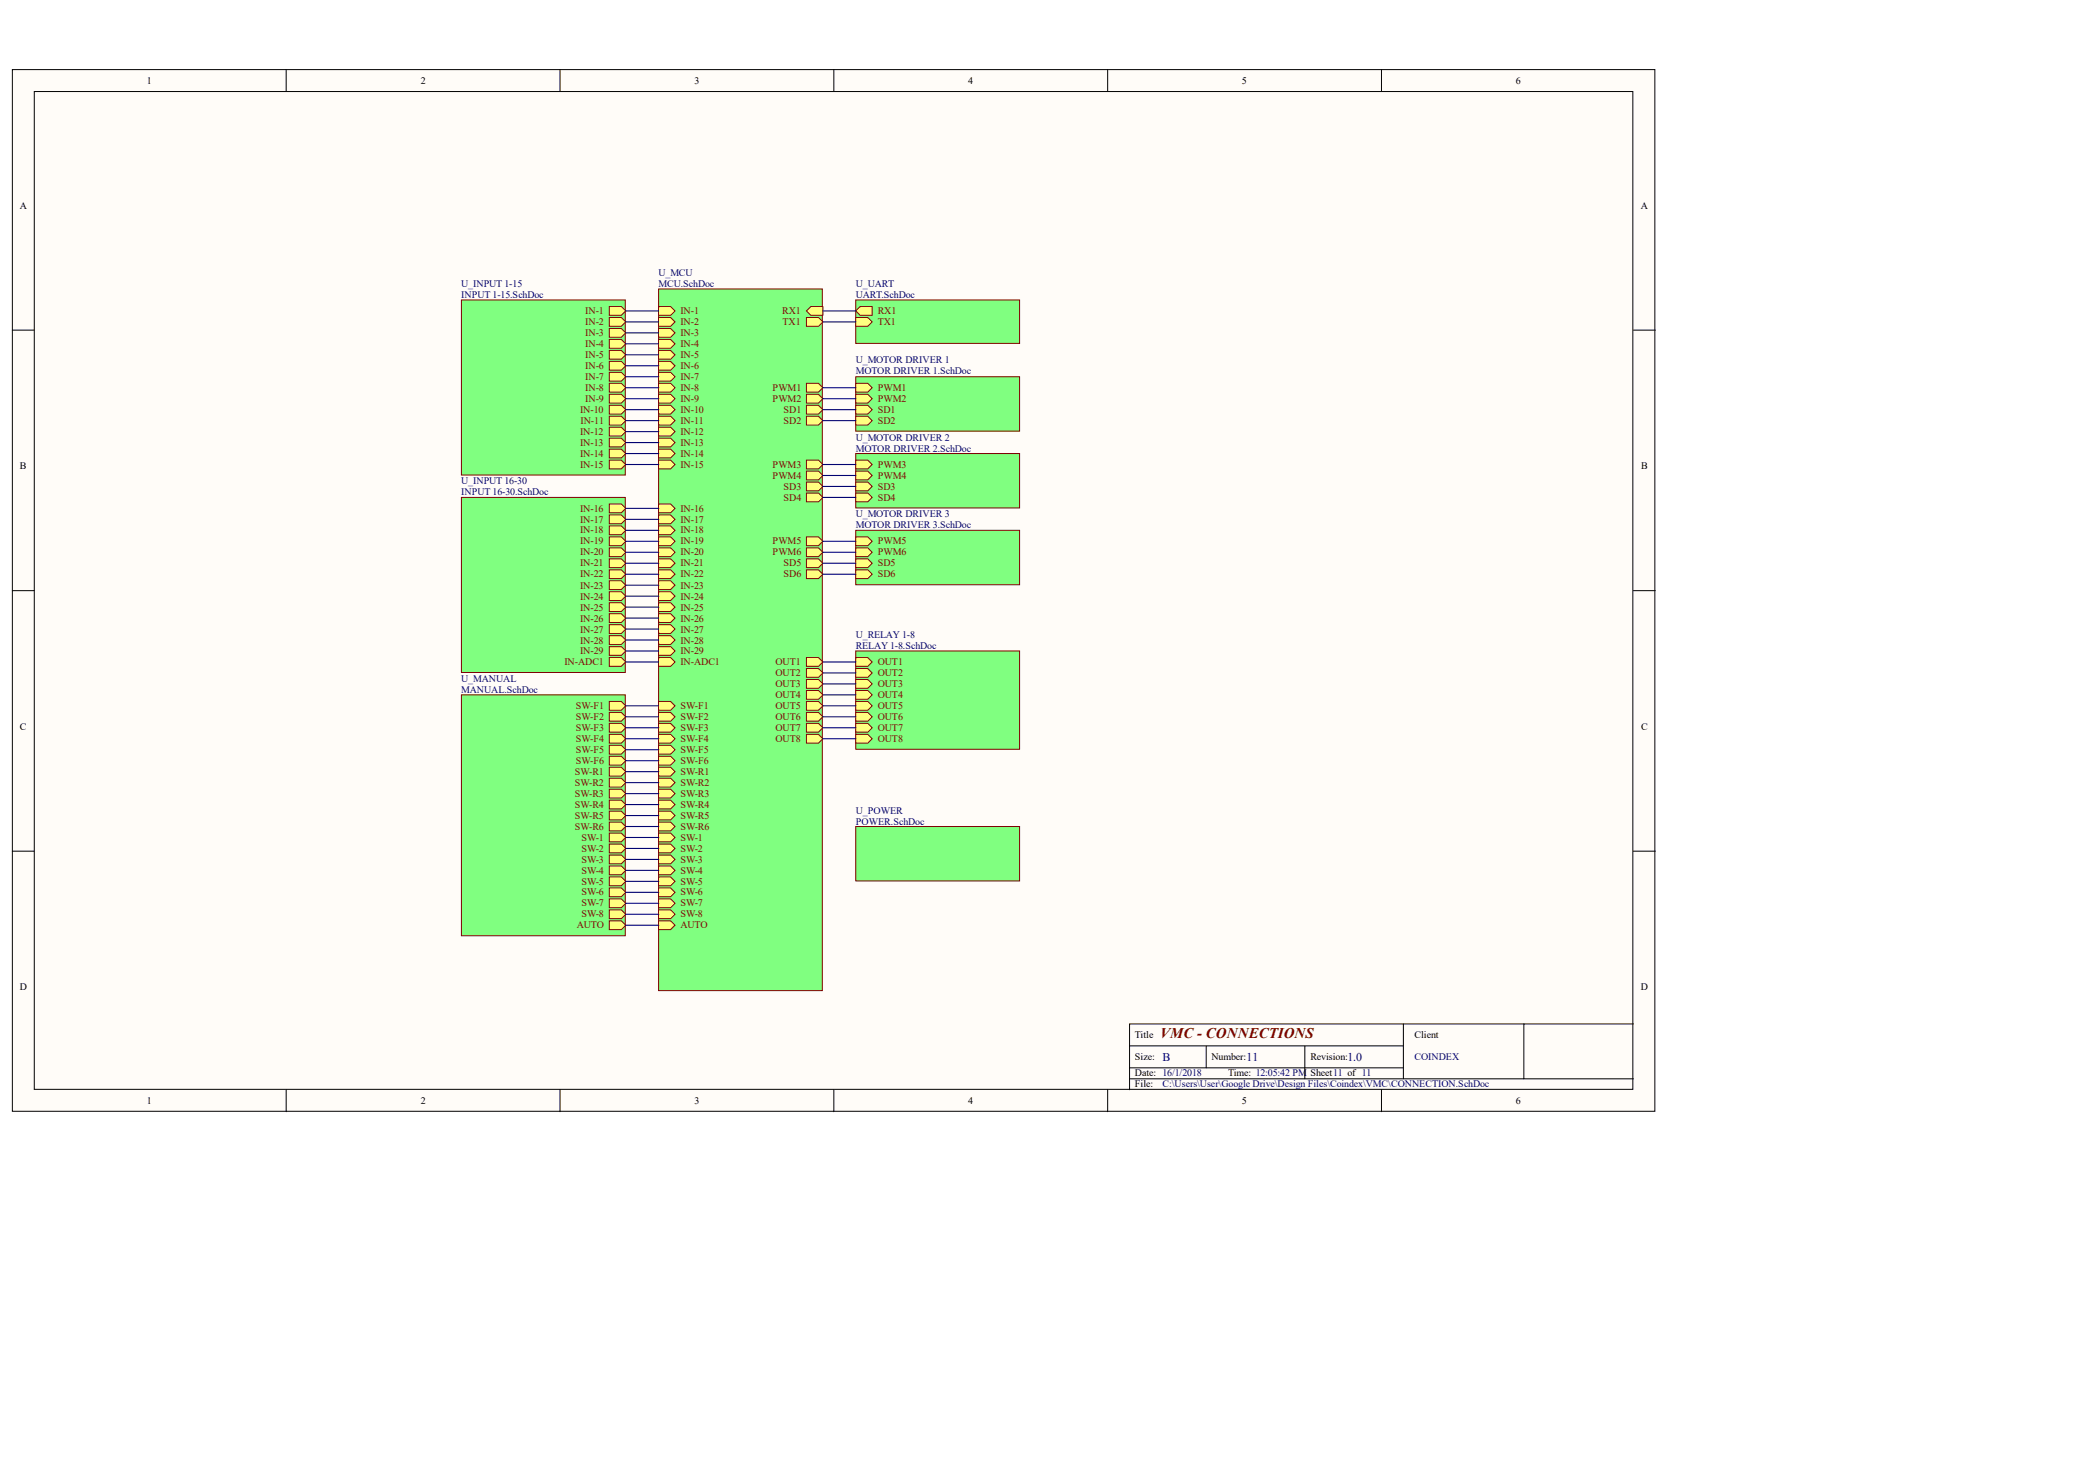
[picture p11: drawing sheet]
<svg xmlns="http://www.w3.org/2000/svg" width="371mm" height="262mm" viewBox="0 0 371 262" stroke-linecap="round" stroke-linejoin="round" font-family="sans-serif">
<defs><g id="words">
<text font-size="2.6" fill="#800000" x="205.7" y="184.1">VMC - CONNECTIONS</text>
<g font-size="2.1" fill="#000080">
<text x="206.1" y="188.1">B</text>
<text x="221.1" y="188.1">11</text>
<text x="238.9" y="188.1">1.0</text>
</g>
<g font-size="1.8">
<text x="26.1" y="14.9">1</text>
<text x="74.6" y="14.9">2</text>
<text x="123.2" y="14.9">3</text>
<text x="171.6" y="14.9">4</text>
<text x="220.2" y="14.9">5</text>
<text x="268.8" y="14.9">6</text>
<text x="3.5" y="37">A</text>
<text x="290.9" y="37">A</text>
<text x="3.5" y="83.2">B</text>
<text x="291" y="83.2">B</text>
<text x="3.5" y="129.4">C</text>
<text x="291" y="129.4">C</text>
<text x="3.5" y="175.6">D</text>
<text x="290.9" y="175.6">D</text>
<text x="201.2" y="184.1">Title</text>
<text x="250.8" y="184.1">Client</text>
<text x="201.2" y="188">Size:</text>
<text x="201.2" y="190.9">Date: 16/1/2018</text>
<text x="214.8" y="188">Number:</text>
<text x="217.8" y="190.9">Time: 12:05:42 PM</text>
<text x="232.3" y="188">Revision:</text>
<text x="232.3" y="190.9">Sheet11 of 11</text>
<text x="26.1" y="195.8">1</text>
<text x="74.6" y="195.8">2</text>
<text x="123.2" y="195.8">3</text>
<text x="171.6" y="195.8">4</text>
<text x="201.2" y="192.8">File:</text>
<text x="220.2" y="195.8">5</text>
<text x="268.8" y="195.8">6</text>
</g>
<g font-size="1.8" fill="#000080">
<text x="81.8" y="50.9">U_INPUT 1-15</text>
<text x="81.8" y="52.8">INPUT 1-15.SchDoc</text>
<text x="116.8" y="48.9">U_MCU</text>
<text x="116.8" y="50.9">MCU.SchDoc</text>
<text x="151.8" y="50.9">U_UART</text>
<text x="151.8" y="52.8">UART.SchDoc</text>
<text x="151.8" y="64.5">U_MOTOR DRIVER 1</text>
<text x="151.8" y="66.4">MOTOR DRIVER 1.SchDoc</text>
<text x="151.8" y="78.1">U_MOTOR DRIVER 2</text>
<text x="151.8" y="80.1">MOTOR DRIVER 2.SchDoc</text>
<text x="81.8" y="85.9">U_INPUT 16-30</text>
<text x="81.8" y="87.9">INPUT 16-30.SchDoc</text>
<text x="151.8" y="91.7">U_MOTOR DRIVER 3</text>
<text x="151.8" y="93.7">MOTOR DRIVER 3.SchDoc</text>
<text x="151.8" y="113.1">U_RELAY 1-8</text>
<text x="151.8" y="115.1">RELAY 1-8.SchDoc</text>
<text x="81.8" y="120.9">U_MANUAL</text>
<text x="81.8" y="122.8">MANUAL.SchDoc</text>
<text x="151.8" y="144.3">U_POWER</text>
<text x="151.8" y="146.2">POWER.SchDoc</text>
<text x="250.8" y="188">COINDEX</text>
<text x="206.1" y="192.8">C:\Users\User\Google Drive\Design Files\Coindex\VMC\CONNECTION.SchDoc</text>
</g>
<g font-size="1.8" fill="#800000">
<text x="103.8" y="55.8">IN-1</text>
<text x="103.8" y="57.7">IN-2</text>
<text x="103.8" y="59.6">IN-3</text>
<text x="120.6" y="55.8">IN-1</text>
<text x="120.6" y="57.7">IN-2</text>
<text x="120.6" y="59.6">IN-3</text>
<text x="138.7" y="55.8">RX1</text>
<text x="138.8" y="57.7">TX1</text>
<text x="155.6" y="57.7">TX1</text>
<text x="155.6" y="55.8">RX1</text>
<text x="103.8" y="61.6">IN-4</text>
<text x="103.8" y="63.5">IN-5</text>
<text x="103.8" y="65.5">IN-6</text>
<text x="120.6" y="61.6">IN-4</text>
<text x="120.6" y="63.5">IN-5</text>
<text x="120.6" y="65.5">IN-6</text>
<text x="103.8" y="67.4">IN-7</text>
<text x="103.8" y="69.4">IN-8</text>
<text x="103.8" y="71.3">IN-9</text>
<text x="120.6" y="67.4">IN-7</text>
<text x="120.6" y="69.4">IN-8</text>
<text x="120.6" y="71.3">IN-9</text>
<text x="137" y="69.4">PWM1</text>
<text x="137" y="71.3">PWM2</text>
<text x="155.6" y="69.4">PWM1</text>
<text x="155.6" y="71.3">PWM2</text>
<text x="102.9" y="73.2">IN-10</text>
<text x="102.9" y="77.1">IN-12</text>
<text x="102.9" y="75.2">IN-11</text>
<text x="120.6" y="73.2">IN-10</text>
<text x="120.6" y="75.2">IN-11</text>
<text x="120.6" y="77.1">IN-12</text>
<text x="138.9" y="73.2">SD1</text>
<text x="138.9" y="75.2">SD2</text>
<text x="155.6" y="73.2">SD1</text>
<text x="155.6" y="75.2">SD2</text>
<text x="102.9" y="79.1">IN-13</text>
<text x="102.9" y="81">IN-14</text>
<text x="102.9" y="83">IN-15</text>
<text x="120.6" y="79.1">IN-13</text>
<text x="120.6" y="81">IN-14</text>
<text x="120.6" y="83">IN-15</text>
<text x="137" y="83">PWM3</text>
<text x="155.6" y="83">PWM3</text>
<text x="137" y="84.9">PWM4</text>
<text x="138.9" y="86.8">SD3</text>
<text x="138.9" y="88.8">SD4</text>
<text x="155.6" y="84.9">PWM4</text>
<text x="155.6" y="86.8">SD3</text>
<text x="155.6" y="88.8">SD4</text>
<text x="102.9" y="90.7">IN-16</text>
<text x="102.9" y="92.7">IN-17</text>
<text x="102.9" y="94.6">IN-18</text>
<text x="120.6" y="90.7">IN-16</text>
<text x="120.6" y="92.7">IN-17</text>
<text x="120.6" y="94.6">IN-18</text>
<text x="102.9" y="96.6">IN-19</text>
<text x="102.9" y="98.5">IN-20</text>
<text x="102.9" y="100.4">IN-21</text>
<text x="120.6" y="96.6">IN-19</text>
<text x="120.6" y="98.5">IN-20</text>
<text x="120.6" y="100.4">IN-21</text>
<text x="137" y="96.6">PWM5</text>
<text x="137" y="98.5">PWM6</text>
<text x="138.9" y="100.4">SD5</text>
<text x="155.6" y="96.6">PWM5</text>
<text x="155.6" y="98.5">PWM6</text>
<text x="155.6" y="100.4">SD5</text>
<text x="102.9" y="102.4">IN-22</text>
<text x="102.9" y="104.4">IN-23</text>
<text x="102.9" y="106.4">IN-24</text>
<text x="120.6" y="102.4">IN-22</text>
<text x="120.6" y="104.4">IN-23</text>
<text x="120.6" y="106.4">IN-24</text>
<text x="138.9" y="102.4">SD6</text>
<text x="155.6" y="102.4">SD6</text>
<text x="102.9" y="108.3">IN-25</text>
<text x="102.9" y="110.2">IN-26</text>
<text x="102.9" y="112.2">IN-27</text>
<text x="120.6" y="108.3">IN-25</text>
<text x="120.6" y="110.2">IN-26</text>
<text x="120.6" y="112.2">IN-27</text>
<text x="100.1" y="118">IN-ADC1</text>
<text x="102.9" y="114.1">IN-28</text>
<text x="102.9" y="116.1">IN-29</text>
<text x="120.6" y="114.1">IN-28</text>
<text x="120.6" y="116.1">IN-29</text>
<text x="120.6" y="118">IN-ADC1</text>
<text x="137.5" y="118">OUT1</text>
<text x="137.5" y="120">OUT2</text>
<text x="155.6" y="118">OUT1</text>
<text x="155.6" y="120">OUT2</text>
<text x="102.1" y="125.8">SW-F1</text>
<text x="120.6" y="125.8">SW-F1</text>
<text x="137.5" y="121.9">OUT3</text>
<text x="137.5" y="123.8">OUT4</text>
<text x="137.5" y="125.8">OUT5</text>
<text x="155.6" y="121.9">OUT3</text>
<text x="155.6" y="123.8">OUT4</text>
<text x="155.6" y="125.8">OUT5</text>
<text x="102.1" y="127.7">SW-F2</text>
<text x="102.1" y="129.7">SW-F3</text>
<text x="102.1" y="131.6">SW-F4</text>
<text x="120.6" y="127.7">SW-F2</text>
<text x="120.6" y="129.7">SW-F3</text>
<text x="120.6" y="131.6">SW-F4</text>
<text x="137.5" y="127.7">OUT6</text>
<text x="137.5" y="129.7">OUT7</text>
<text x="137.5" y="131.6">OUT8</text>
<text x="155.6" y="127.7">OUT6</text>
<text x="155.6" y="129.7">OUT7</text>
<text x="155.6" y="131.6">OUT8</text>
<text x="101.9" y="137.4">SW-R1</text>
<text x="102.1" y="133.6">SW-F5</text>
<text x="102.1" y="135.5">SW-F6</text>
<text x="120.6" y="137.4">SW-R1</text>
<text x="120.6" y="133.6">SW-F5</text>
<text x="120.6" y="135.5">SW-F6</text>
<text x="101.9" y="139.4">SW-R2</text>
<text x="101.9" y="141.3">SW-R3</text>
<text x="101.9" y="143.3">SW-R4</text>
<text x="120.6" y="139.4">SW-R2</text>
<text x="120.6" y="141.3">SW-R3</text>
<text x="120.6" y="143.3">SW-R4</text>
<text x="101.9" y="145.2">SW-R5</text>
<text x="101.9" y="147.2">SW-R6</text>
<text x="103.1" y="149.1">SW-1</text>
<text x="120.6" y="149.1">SW-1</text>
<text x="120.6" y="145.2">SW-R5</text>
<text x="120.6" y="147.2">SW-R6</text>
<text x="103.1" y="151">SW-2</text>
<text x="103.1" y="153">SW-3</text>
<text x="103.1" y="154.9">SW-4</text>
<text x="120.6" y="151">SW-2</text>
<text x="120.6" y="153">SW-3</text>
<text x="120.6" y="154.9">SW-4</text>
<text x="103.1" y="156.9">SW-5</text>
<text x="103.1" y="158.8">SW-6</text>
<text x="103.1" y="160.7">SW-7</text>
<text x="120.6" y="156.9">SW-5</text>
<text x="120.6" y="158.8">SW-6</text>
<text x="120.6" y="160.7">SW-7</text>
<text x="102.3" y="164.6">AUTO</text>
<text x="103.1" y="162.7">SW-8</text>
<text x="120.6" y="162.7">SW-8</text>
<text x="120.6" y="164.6">AUTO</text>
</g>
</g></defs>
<g fill="#fffcf8" stroke="#000" stroke-width=".18">
<path d="M2.2 12.3h291.2v184.8h-291.2z"/>
<path d="M6.1 16.2h283.4v177h-283.4z"/>
</g>
<g fill="none" stroke="#000" stroke-width=".18">
<path d="M50.7 12.3v3.9M99.3 12.3v3.9M147.9 12.3v3.9M196.4 12.3v3.9M245 12.3v3.9M2.2 58.5h3.9M289.6 58.5h3.9M2.2 104.7h3.9M289.6 104.7h3.9M2.2 151h3.9M289.6 151h3.9M50.7 193.3v3.9"/>
<path d="M99.3 193.3v3.9M147.9 193.3v3.9M196.4 193.3v3.9M200.3 185.5h48.5M200.3 191.3h89.3M200.3 189.4h48.5M213.9 185.5v3.9M231.4 185.5v5.8M245 193.3v3.9M248.8 181.6v9.7M270.2 181.6h-69.9v11.7M289.6 181.6h-19.4v9.7"/>
</g>
<path d="M116.8 51.3h29v124.4h-29z" fill="#80ff80" stroke="#800000" stroke-width=".18"/>
<g fill="#ffff80" stroke="#800000" stroke-width=".18">
<path d="M143.8 54.4h2.1v1.5h-2.1l-.8-.8z" fill-rule="evenodd"/>
<path d="M143 56.3h2.1l.8 .8-.8 .8h-2.1z" fill-rule="evenodd"/>
<path d="M116.8 54.4h2.1l.8 .7-.8 .8h-2.1z" fill-rule="evenodd"/>
<path d="M116.8 56.3h2.1l.8 .8-.8 .8h-2.1z" fill-rule="evenodd"/>
<path d="M116.8 58.3h2.1l.8 .7-.8 .8h-2.1z" fill-rule="evenodd"/>
<path d="M116.8 60.2h2.1l.8 .8-.8 .8h-2.1z" fill-rule="evenodd"/>
<path d="M116.8 62.1h2.1l.8 .8-.8 .8h-2.1z" fill-rule="evenodd"/>
<path d="M116.8 64.1h2.1l.8 .8-.8 .7h-2.1z" fill-rule="evenodd"/>
<path d="M116.8 66h2.1l.8 .8-.8 .8h-2.1z" fill-rule="evenodd"/>
<path d="M116.8 68h2.1l.8 .8-.8 .7h-2.1z" fill-rule="evenodd"/>
<path d="M116.8 69.9h2.1l.8 .8-.8 .8h-2.1z" fill-rule="evenodd"/>
<path d="M116.8 71.9h2.1l.8 .8-.8 .7h-2.1z" fill-rule="evenodd"/>
<path d="M116.8 73.8h2.1l.8 .8-.8 .8h-2.1z" fill-rule="evenodd"/>
<path d="M116.8 75.8h2.1l.8 .7-.8 .8h-2.1z" fill-rule="evenodd"/>
<path d="M116.8 77.7h2.1l.8 .8-.8 .8h-2.1z" fill-rule="evenodd"/>
<path d="M116.8 79.7h2.1l.8 .7-.8 .8h-2.1z" fill-rule="evenodd"/>
<path d="M116.8 81.6h2.1l.8 .8-.8 .8h-2.1z" fill-rule="evenodd"/>
<path d="M116.8 89.4h2.1l.8 .8-.8 .7h-2.1z" fill-rule="evenodd"/>
<path d="M116.8 91.3h2.1l.8 .8-.8 .8h-2.1z" fill-rule="evenodd"/>
<path d="M116.8 93.3h2.1l.8 .7-.8 .8h-2.1z" fill-rule="evenodd"/>
<path d="M116.8 95.2h2.1l.8 .8-.8 .8h-2.1z" fill-rule="evenodd"/>
<path d="M116.8 97.2h2.1l.8 .7-.8 .8h-2.1z" fill-rule="evenodd"/>
<path d="M116.8 99.1h2.1l.8 .8-.8 .8h-2.1z" fill-rule="evenodd"/>
<path d="M116.8 101.1h2.1l.8 .7-.8 .8h-2.1z" fill-rule="evenodd"/>
<path d="M116.8 103h2.1l.8 .8-.8 .8h-2.1z" fill-rule="evenodd"/>
<path d="M116.8 104.9h2.1l.8 .8-.8 .8h-2.1z" fill-rule="evenodd"/>
<path d="M116.8 106.9h2.1l.8 .8-.8 .7h-2.1z" fill-rule="evenodd"/>
<path d="M116.8 108.8h2.1l.8 .8-.8 .8h-2.1z" fill-rule="evenodd"/>
<path d="M116.8 110.8h2.1l.8 .8-.8 .7h-2.1z" fill-rule="evenodd"/>
<path d="M116.8 112.7h2.1l.8 .8-.8 .8h-2.1z" fill-rule="evenodd"/>
<path d="M116.8 114.7h2.1l.8 .7-.8 .8h-2.1z" fill-rule="evenodd"/>
<path d="M143 71.9h2.1l.8 .8-.8 .7h-2.1z" fill-rule="evenodd"/>
<path d="M143 73.8h2.1l.8 .8-.8 .8h-2.1z" fill-rule="evenodd"/>
<path d="M143 85.5h2.1l.8 .8-.8 .7h-2.1z" fill-rule="evenodd"/>
<path d="M143 87.4h2.1l.8 .8-.8 .8h-2.1z" fill-rule="evenodd"/>
<path d="M143 99.1h2.1l.8 .8-.8 .8h-2.1z" fill-rule="evenodd"/>
<path d="M143 101.1h2.1l.8 .7-.8 .8h-2.1z" fill-rule="evenodd"/>
<path d="M143 116.6h2.1l.8 .8-.8 .8h-2.1z" fill-rule="evenodd"/>
<path d="M143 118.6h2.1l.8 .7-.8 .8h-2.1z" fill-rule="evenodd"/>
<path d="M143 120.5h2.1l.8 .8-.8 .8h-2.1z" fill-rule="evenodd"/>
<path d="M143 122.5h2.1l.8 .7-.8 .8h-2.1z" fill-rule="evenodd"/>
<path d="M143 124.4h2.1l.8 .8-.8 .8h-2.1z" fill-rule="evenodd"/>
<path d="M143 126.3h2.1l.8 .8-.8 .8h-2.1z" fill-rule="evenodd"/>
<path d="M143 128.3h2.1l.8 .8-.8 .7h-2.1z" fill-rule="evenodd"/>
<path d="M143 130.2h2.1l.8 .8-.8 .8h-2.1z" fill-rule="evenodd"/>
<path d="M143 68h2.1l.8 .8-.8 .7h-2.1z" fill-rule="evenodd"/>
<path d="M143 69.9h2.1l.8 .8-.8 .8h-2.1z" fill-rule="evenodd"/>
<path d="M143 81.6h2.1l.8 .8-.8 .8h-2.1z" fill-rule="evenodd"/>
<path d="M143 83.5h2.1l.8 .8-.8 .8h-2.1z" fill-rule="evenodd"/>
<path d="M143 95.2h2.1l.8 .8-.8 .8h-2.1z" fill-rule="evenodd"/>
<path d="M143 97.2h2.1l.8 .7-.8 .8h-2.1z" fill-rule="evenodd"/>
<path d="M116.8 147.7h2.1l.8 .8-.8 .8h-2.1z" fill-rule="evenodd"/>
<path d="M116.8 149.7h2.1l.8 .8-.8 .7h-2.1z" fill-rule="evenodd"/>
<path d="M116.8 151.6h2.1l.8 .8-.8 .8h-2.1z" fill-rule="evenodd"/>
<path d="M116.8 153.6h2.1l.8 .8-.8 .7h-2.1z" fill-rule="evenodd"/>
<path d="M116.8 155.5h2.1l.8 .8-.8 .8h-2.1z" fill-rule="evenodd"/>
<path d="M116.8 157.5h2.1l.8 .7-.8 .8h-2.1z" fill-rule="evenodd"/>
<path d="M116.8 159.4h2.1l.8 .8-.8 .8h-2.1z" fill-rule="evenodd"/>
<path d="M116.8 161.4h2.1l.8 .7-.8 .8h-2.1z" fill-rule="evenodd"/>
<path d="M116.8 136.1h2.1l.8 .7-.8 .8h-2.1z" fill-rule="evenodd"/>
<path d="M116.8 138h2.1l.8 .8-.8 .8h-2.1z" fill-rule="evenodd"/>
<path d="M116.8 140h2.1l.8 .7-.8 .8h-2.1z" fill-rule="evenodd"/>
<path d="M116.8 141.9h2.1l.8 .8-.8 .8h-2.1z" fill-rule="evenodd"/>
<path d="M116.8 143.9h2.1l.8 .7-.8 .8h-2.1z" fill-rule="evenodd"/>
<path d="M116.8 145.8h2.1l.8 .8-.8 .8h-2.1z" fill-rule="evenodd"/>
<path d="M116.8 124.4h2.1l.8 .8-.8 .8h-2.1z" fill-rule="evenodd"/>
<path d="M116.8 126.3h2.1l.8 .8-.8 .8h-2.1z" fill-rule="evenodd"/>
<path d="M116.8 128.3h2.1l.8 .8-.8 .7h-2.1z" fill-rule="evenodd"/>
<path d="M116.8 130.2h2.1l.8 .8-.8 .8h-2.1z" fill-rule="evenodd"/>
<path d="M116.8 132.2h2.1l.8 .8-.8 .7h-2.1z" fill-rule="evenodd"/>
<path d="M116.8 134.1h2.1l.8 .8-.8 .8h-2.1z" fill-rule="evenodd"/>
<path d="M116.8 116.6h2.1l.8 .8-.8 .8h-2.1z" fill-rule="evenodd"/>
<path d="M116.8 163.3h2.1l.8 .8-.8 .8h-2.1z" fill-rule="evenodd"/>
</g>
<path d="M81.8 53.2h29.1v31h-29.1z" fill="#80ff80" stroke="#800000" stroke-width=".18"/>
<g fill="#ffff80" stroke="#800000" stroke-width=".18">
<path d="M108 54.4h2.2l.8 .7-.8 .8h-2.2z" fill-rule="evenodd"/>
<path d="M108 56.3h2.2l.8 .8-.8 .8h-2.2z" fill-rule="evenodd"/>
<path d="M108 58.3h2.2l.8 .7-.8 .8h-2.2z" fill-rule="evenodd"/>
<path d="M108 60.2h2.2l.8 .8-.8 .8h-2.2z" fill-rule="evenodd"/>
<path d="M108 62.1h2.2l.8 .8-.8 .8h-2.2z" fill-rule="evenodd"/>
<path d="M108 64.1h2.2l.8 .8-.8 .7h-2.2z" fill-rule="evenodd"/>
<path d="M108 66h2.2l.8 .8-.8 .8h-2.2z" fill-rule="evenodd"/>
<path d="M108 68h2.2l.8 .8-.8 .7h-2.2z" fill-rule="evenodd"/>
<path d="M108 69.9h2.2l.8 .8-.8 .8h-2.2z" fill-rule="evenodd"/>
<path d="M108 71.9h2.2l.8 .8-.8 .7h-2.2z" fill-rule="evenodd"/>
<path d="M108 73.8h2.2l.8 .8-.8 .8h-2.2z" fill-rule="evenodd"/>
<path d="M108 75.8h2.2l.8 .7-.8 .8h-2.2z" fill-rule="evenodd"/>
<path d="M108 77.7h2.2l.8 .8-.8 .8h-2.2z" fill-rule="evenodd"/>
<path d="M108 79.7h2.2l.8 .7-.8 .8h-2.2z" fill-rule="evenodd"/>
<path d="M108 81.6h2.2l.8 .8-.8 .8h-2.2z" fill-rule="evenodd"/>
</g>
<path d="M81.8 88.2h29.1v31.1h-29.1z" fill="#80ff80" stroke="#800000" stroke-width=".18"/>
<g fill="#ffff80" stroke="#800000" stroke-width=".18">
<path d="M108 89.4h2.2l.8 .8-.8 .7h-2.2z" fill-rule="evenodd"/>
<path d="M108 91.3h2.2l.8 .8-.8 .8h-2.2z" fill-rule="evenodd"/>
<path d="M108 93.3h2.2l.8 .7-.8 .8h-2.2z" fill-rule="evenodd"/>
<path d="M108 95.2h2.2l.8 .8-.8 .8h-2.2z" fill-rule="evenodd"/>
<path d="M108 97.2h2.2l.8 .7-.8 .8h-2.2z" fill-rule="evenodd"/>
<path d="M108 99.1h2.2l.8 .8-.8 .8h-2.2z" fill-rule="evenodd"/>
<path d="M108 101.1h2.2l.8 .7-.8 .8h-2.2z" fill-rule="evenodd"/>
<path d="M108 103h2.2l.8 .8-.8 .8h-2.2z" fill-rule="evenodd"/>
<path d="M108 104.9h2.2l.8 .8-.8 .8h-2.2z" fill-rule="evenodd"/>
<path d="M108 106.9h2.2l.8 .8-.8 .7h-2.2z" fill-rule="evenodd"/>
<path d="M108 108.8h2.2l.8 .8-.8 .8h-2.2z" fill-rule="evenodd"/>
<path d="M108 110.8h2.2l.8 .8-.8 .7h-2.2z" fill-rule="evenodd"/>
<path d="M108 112.7h2.2l.8 .8-.8 .8h-2.2z" fill-rule="evenodd"/>
<path d="M108 114.7h2.2l.8 .7-.8 .8h-2.2z" fill-rule="evenodd"/>
<path d="M108 116.6h2.2l.8 .8-.8 .8h-2.2z" fill-rule="evenodd"/>
</g>
<path d="M81.8 123.2h29.1v42.8h-29.1z" fill="#80ff80" stroke="#800000" stroke-width=".18"/>
<g fill="#ffff80" stroke="#800000" stroke-width=".18">
<path d="M108 124.4h2.2l.8 .8-.8 .8h-2.2z" fill-rule="evenodd"/>
<path d="M108 126.3h2.2l.8 .8-.8 .8h-2.2z" fill-rule="evenodd"/>
<path d="M108 128.3h2.2l.8 .8-.8 .7h-2.2z" fill-rule="evenodd"/>
<path d="M108 130.2h2.2l.8 .8-.8 .8h-2.2z" fill-rule="evenodd"/>
<path d="M108 132.2h2.2l.8 .8-.8 .7h-2.2z" fill-rule="evenodd"/>
<path d="M108 134.1h2.2l.8 .8-.8 .8h-2.2z" fill-rule="evenodd"/>
<path d="M108 136.1h2.2l.8 .7-.8 .8h-2.2z" fill-rule="evenodd"/>
<path d="M108 138h2.2l.8 .8-.8 .8h-2.2z" fill-rule="evenodd"/>
<path d="M108 140h2.2l.8 .7-.8 .8h-2.2z" fill-rule="evenodd"/>
<path d="M108 141.9h2.2l.8 .8-.8 .8h-2.2z" fill-rule="evenodd"/>
<path d="M108 143.9h2.2l.8 .7-.8 .8h-2.2z" fill-rule="evenodd"/>
<path d="M108 145.8h2.2l.8 .8-.8 .8h-2.2z" fill-rule="evenodd"/>
<path d="M108 147.7h2.2l.8 .8-.8 .8h-2.2z" fill-rule="evenodd"/>
<path d="M108 149.7h2.2l.8 .8-.8 .7h-2.2z" fill-rule="evenodd"/>
<path d="M108 151.6h2.2l.8 .8-.8 .8h-2.2z" fill-rule="evenodd"/>
<path d="M108 153.6h2.2l.8 .8-.8 .7h-2.2z" fill-rule="evenodd"/>
<path d="M108 155.5h2.2l.8 .8-.8 .8h-2.2z" fill-rule="evenodd"/>
<path d="M108 157.5h2.2l.8 .7-.8 .8h-2.2z" fill-rule="evenodd"/>
<path d="M108 159.4h2.2l.8 .8-.8 .8h-2.2z" fill-rule="evenodd"/>
<path d="M108 161.4h2.2l.8 .7-.8 .8h-2.2z" fill-rule="evenodd"/>
<path d="M108 163.3h2.2l.8 .8-.8 .8h-2.2z" fill-rule="evenodd"/>
</g>
<path d="M151.7 66.8h29.1v9.7h-29.1z" fill="#80ff80" stroke="#800000" stroke-width=".18"/>
<g fill="#ffff80" stroke="#800000" stroke-width=".18">
<path d="M151.7 68h2.2l.7 .8-.7 .7h-2.2z" fill-rule="evenodd"/>
<path d="M151.7 69.9h2.2l.7 .8-.7 .8h-2.2z" fill-rule="evenodd"/>
<path d="M151.7 71.9h2.2l.7 .8-.7 .7h-2.2z" fill-rule="evenodd"/>
<path d="M151.7 73.8h2.2l.7 .8-.7 .8h-2.2z" fill-rule="evenodd"/>
</g>
<path d="M151.7 80.4h29.1v9.7h-29.1z" fill="#80ff80" stroke="#800000" stroke-width=".18"/>
<g fill="#ffff80" stroke="#800000" stroke-width=".18">
<path d="M151.7 81.6h2.2l.7 .8-.7 .8h-2.2z" fill-rule="evenodd"/>
<path d="M151.7 83.5h2.2l.7 .8-.7 .8h-2.2z" fill-rule="evenodd"/>
<path d="M151.7 85.5h2.2l.7 .8-.7 .7h-2.2z" fill-rule="evenodd"/>
<path d="M151.7 87.4h2.2l.7 .8-.7 .8h-2.2z" fill-rule="evenodd"/>
</g>
<path d="M151.7 94h29.1v9.7h-29.1z" fill="#80ff80" stroke="#800000" stroke-width=".18"/>
<g fill="#ffff80" stroke="#800000" stroke-width=".18">
<path d="M151.7 95.2h2.2l.7 .8-.7 .8h-2.2z" fill-rule="evenodd"/>
<path d="M151.7 97.2h2.2l.7 .7-.7 .8h-2.2z" fill-rule="evenodd"/>
<path d="M151.7 99.1h2.2l.7 .8-.7 .8h-2.2z" fill-rule="evenodd"/>
<path d="M151.7 101.1h2.2l.7 .7-.7 .8h-2.2z" fill-rule="evenodd"/>
</g>
<g fill="#80ff80" stroke="#800000" stroke-width=".18">
<path d="M151.7 146.6h29.1v9.6h-29.1z"/>
<path d="M151.7 115.4h29.1v17.5h-29.1z"/>
</g>
<g fill="#ffff80" stroke="#800000" stroke-width=".18">
<path d="M151.7 116.6h2.2l.7 .8-.7 .8h-2.2z" fill-rule="evenodd"/>
<path d="M151.7 118.6h2.2l.7 .7-.7 .8h-2.2z" fill-rule="evenodd"/>
<path d="M151.7 120.5h2.2l.7 .8-.7 .8h-2.2z" fill-rule="evenodd"/>
<path d="M151.7 122.5h2.2l.7 .7-.7 .8h-2.2z" fill-rule="evenodd"/>
<path d="M151.7 124.4h2.2l.7 .8-.7 .8h-2.2z" fill-rule="evenodd"/>
<path d="M151.7 126.3h2.2l.7 .8-.7 .8h-2.2z" fill-rule="evenodd"/>
<path d="M151.7 128.3h2.2l.7 .8-.7 .7h-2.2z" fill-rule="evenodd"/>
<path d="M151.7 130.2h2.2l.7 .8-.7 .8h-2.2z" fill-rule="evenodd"/>
</g>
<path d="M151.7 53.2h29.1v7.7h-29.1z" fill="#80ff80" stroke="#800000" stroke-width=".18"/>
<g fill="#ffff80" stroke="#800000" stroke-width=".18">
<path d="M151.7 56.3h2.2l.7 .8-.7 .8h-2.2z" fill-rule="evenodd"/>
<path d="M152.5 54.4h2.1v1.5h-2.1l-.8-.8z" fill-rule="evenodd"/>
</g>
<g fill="none" stroke="#000080" stroke-width=".19">
<path d="M111 55.1h5.8M111 57.1h5.8M111 59h5.8M145.9 55.1h5.8M145.9 57.1h5.8M111 61h5.8M111 62.9h5.8M111 64.9h5.8M111 66.8h5.8M111 68.8h5.8M111 70.7h5.8M111 72.7h5.8"/>
<path d="M111 74.6h5.8M111 76.5h5.8M111 78.5h5.8M145.9 68.8h5.8M145.9 70.7h5.8M145.9 72.7h5.8M145.9 74.6h5.8M111 80.4h5.8M111 82.4h5.8M111 90.2h5.8M111 92.1h5.8M111 94h5.8"/>
<path d="M111 96h5.8M111 97.9h5.8M111 99.9h5.8M145.9 82.4h5.8M145.9 96h5.8M145.9 97.9h5.8M145.9 99.9h5.8M145.9 84.3h5.8M145.9 86.3h5.8M145.9 88.2h5.8M111 101.8h5.8M111 103.8h5.8"/>
<path d="M111 105.7h5.8M111 107.7h5.8M111 109.6h5.8M111 111.6h5.8M111 113.5h5.8M111 115.4h5.8M111 117.4h5.8M145.9 101.8h5.8M145.9 117.4h5.8M145.9 119.3h5.8M111 125.2h5.8M111 127.1h5.8"/>
<path d="M111 129.1h5.8M111 131h5.8M111 133h5.8M111 134.9h5.8M111 136.8h5.8M111 138.8h5.8M145.9 125.2h5.8M145.9 127.1h5.8M145.9 129.1h5.8M145.9 131h5.8M145.9 121.3h5.8M145.9 123.2h5.8"/>
<path d="M111 140.7h5.8M111 142.7h5.8M111 144.6h5.8M111 146.6h5.8M111 148.5h5.8M111 150.5h5.8M111 152.4h5.8M111 154.4h5.8M111 156.3h5.8M111 158.2h5.8M111 160.2h5.8M111 162.1h5.8"/>
<path d="M111 164.1h5.8"/>
</g>
<use href="#words"/>
</svg>
